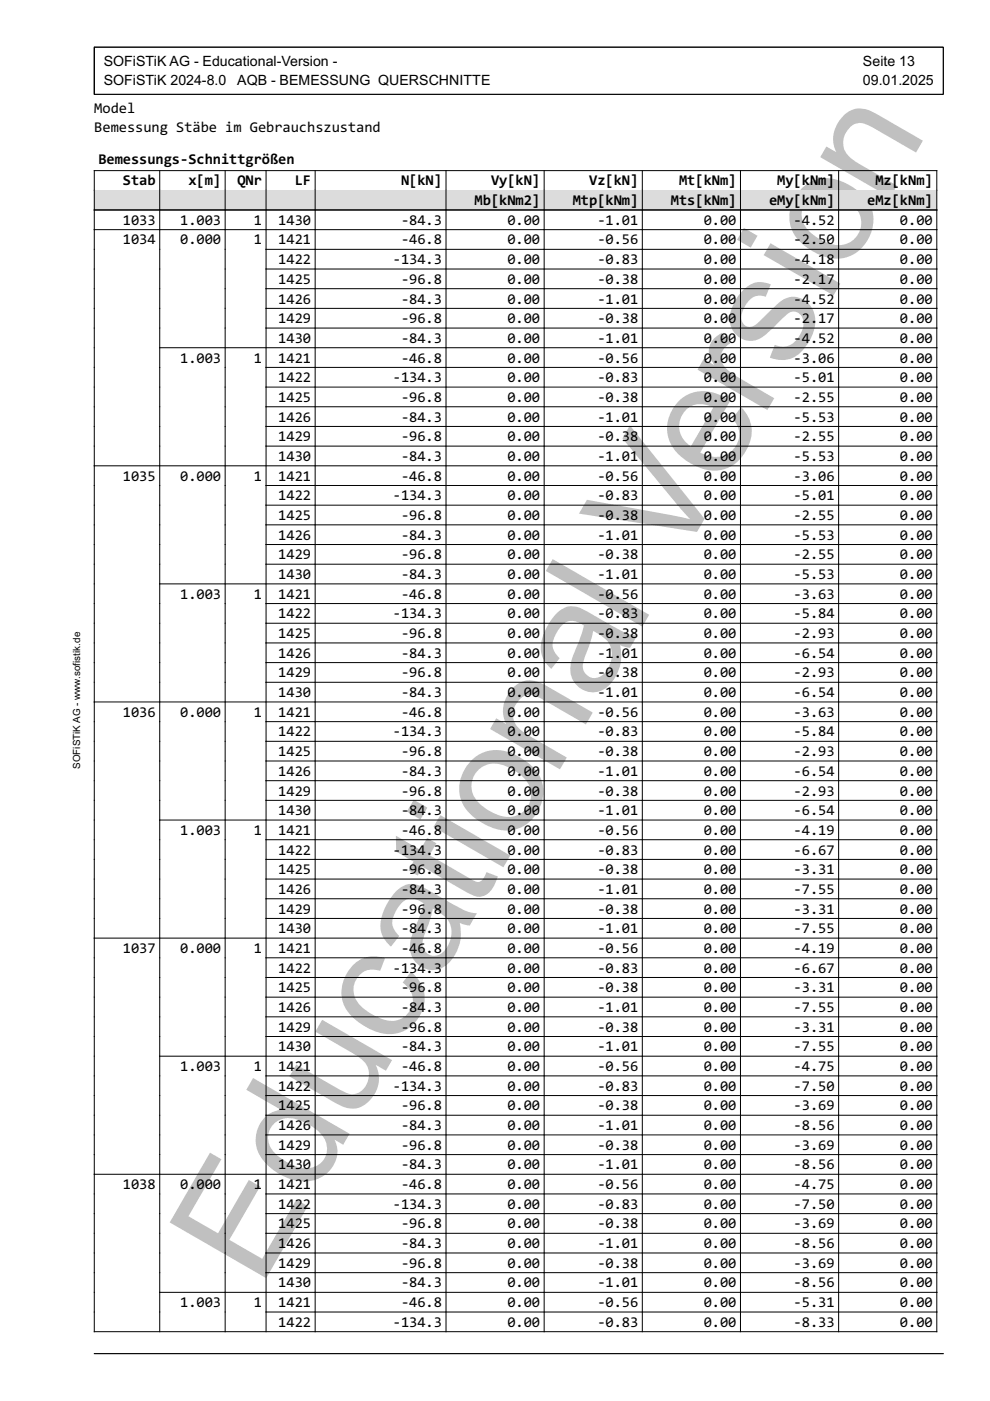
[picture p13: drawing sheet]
<svg xmlns="http://www.w3.org/2000/svg" width="210mm" height="297mm" viewBox="0 0 210 297" stroke-linecap="round" stroke-linejoin="round" font-family="sans-serif">
<defs><g id="words">
<text font-size="33" fill="#c0c0c0" x="55.1" y="273.3" transform="rotate(-60 55.1 273.3)">Educational Version</text>
<g font-size="3.2">
<text x="20" y="24">Model</text>
<text x="20" y="28">Bemessung Stäbe im Gebrauchszustand</text>
<text x="20.9" y="34.7">Bemessungs-Schnittgrößen</text>
<text x="26.1" y="39.3">Stab</text>
<text x="39.9" y="39.3">x[m]</text>
<text x="50.3" y="39.3">QNr</text>
<text x="62.5" y="39.3">LF</text>
<text x="85" y="39.3">N[kN]</text>
<text x="104.1" y="39.3">Vy[kN]</text>
<text x="124.9" y="39.3">Vz[kN]</text>
<text x="144" y="39.3">Mt[kNm]</text>
<text x="164.8" y="39.3">My[kNm]</text>
<text x="185.6" y="39.3">Mz[kNm]</text>
<text x="26.1" y="47.7">1033</text>
<text x="38.2" y="47.7">1.003</text>
<text x="53.8" y="47.7">1</text>
<text x="59" y="47.7">1430</text>
<text x="85" y="47.7">-84.3</text>
<text x="100.6" y="43.5">Mb[kNm2]</text>
<text x="107.6" y="47.7">0.00</text>
<text x="121.4" y="43.5">Mtp[kNm]</text>
<text x="126.6" y="47.7">-1.01</text>
<text x="142.3" y="43.5">Mts[kNm]</text>
<text x="149.2" y="47.7">0.00</text>
<text x="163.1" y="43.5">eMy[kNm]</text>
<text x="168.3" y="47.7">-4.52</text>
<text x="183.9" y="43.5">eMz[kNm]</text>
<text x="190.8" y="47.7">0.00</text>
<text x="26.1" y="51.8">1034</text>
<text x="38.2" y="51.8">0.000</text>
<text x="53.8" y="51.8">1</text>
<text x="59" y="51.8">1421</text>
<text x="85" y="51.8">-46.8</text>
<text x="107.6" y="51.8">0.00</text>
<text x="126.6" y="51.8">-0.56</text>
<text x="149.2" y="51.8">0.00</text>
<text x="168.3" y="51.8">-2.50</text>
<text x="190.8" y="51.8">0.00</text>
<text x="59" y="56">1422</text>
<text x="83.3" y="56">-134.3</text>
<text x="107.6" y="56">0.00</text>
<text x="126.6" y="56">-0.83</text>
<text x="149.2" y="56">0.00</text>
<text x="168.3" y="56">-4.18</text>
<text x="190.8" y="56">0.00</text>
<text x="59" y="60.2">1425</text>
<text x="59" y="64.4">1426</text>
<text x="85" y="60.2">-96.8</text>
<text x="85" y="64.4">-84.3</text>
<text x="107.6" y="60.2">0.00</text>
<text x="107.6" y="64.4">0.00</text>
<text x="126.6" y="60.2">-0.38</text>
<text x="126.6" y="64.4">-1.01</text>
<text x="149.2" y="60.2">0.00</text>
<text x="149.2" y="64.4">0.00</text>
<text x="168.3" y="60.2">-2.17</text>
<text x="168.3" y="64.4">-4.52</text>
<text x="190.8" y="60.2">0.00</text>
<text x="190.8" y="64.4">0.00</text>
<text x="59" y="68.5">1429</text>
<text x="85" y="68.5">-96.8</text>
<text x="107.6" y="68.5">0.00</text>
<text x="126.6" y="68.5">-0.38</text>
<text x="149.2" y="68.5">0.00</text>
<text x="168.3" y="68.5">-2.17</text>
<text x="190.8" y="68.5">0.00</text>
<text x="38.2" y="76.9">1.003</text>
<text x="53.8" y="76.9">1</text>
<text x="59" y="72.7">1430</text>
<text x="59" y="76.9">1421</text>
<text x="85" y="72.7">-84.3</text>
<text x="85" y="76.9">-46.8</text>
<text x="107.6" y="72.7">0.00</text>
<text x="107.6" y="76.9">0.00</text>
<text x="126.6" y="72.7">-1.01</text>
<text x="126.6" y="76.9">-0.56</text>
<text x="149.2" y="72.7">0.00</text>
<text x="149.2" y="76.9">0.00</text>
<text x="168.3" y="72.7">-4.52</text>
<text x="168.3" y="76.9">-3.06</text>
<text x="190.8" y="72.7">0.00</text>
<text x="190.8" y="76.9">0.00</text>
<text x="59" y="81">1422</text>
<text x="83.3" y="81">-134.3</text>
<text x="107.6" y="81">0.00</text>
<text x="126.6" y="81">-0.83</text>
<text x="149.2" y="81">0.00</text>
<text x="168.3" y="81">-5.01</text>
<text x="190.8" y="81">0.00</text>
<text x="59" y="85.2">1425</text>
<text x="59" y="89.4">1426</text>
<text x="85" y="85.2">-96.8</text>
<text x="85" y="89.4">-84.3</text>
<text x="107.6" y="85.2">0.00</text>
<text x="107.6" y="89.4">0.00</text>
<text x="126.6" y="85.2">-0.38</text>
<text x="126.6" y="89.4">-1.01</text>
<text x="149.2" y="85.2">0.00</text>
<text x="149.2" y="89.4">0.00</text>
<text x="168.3" y="85.2">-2.55</text>
<text x="168.3" y="89.4">-5.53</text>
<text x="190.8" y="85.2">0.00</text>
<text x="190.8" y="89.4">0.00</text>
<text x="59" y="93.6">1429</text>
<text x="85" y="93.6">-96.8</text>
<text x="107.6" y="93.6">0.00</text>
<text x="126.6" y="93.6">-0.38</text>
<text x="149.2" y="93.6">0.00</text>
<text x="168.3" y="93.6">-2.55</text>
<text x="190.8" y="93.6">0.00</text>
<text x="26.1" y="101.9">1035</text>
<text x="38.2" y="101.9">0.000</text>
<text x="53.8" y="101.9">1</text>
<text x="59" y="97.7">1430</text>
<text x="59" y="101.9">1421</text>
<text x="85" y="97.7">-84.3</text>
<text x="85" y="101.9">-46.8</text>
<text x="107.6" y="97.7">0.00</text>
<text x="107.6" y="101.9">0.00</text>
<text x="126.6" y="97.7">-1.01</text>
<text x="126.6" y="101.9">-0.56</text>
<text x="149.2" y="97.7">0.00</text>
<text x="149.2" y="101.9">0.00</text>
<text x="168.3" y="97.7">-5.53</text>
<text x="168.3" y="101.9">-3.06</text>
<text x="190.8" y="97.7">0.00</text>
<text x="190.8" y="101.9">0.00</text>
<text x="59" y="106.1">1422</text>
<text x="83.3" y="106.1">-134.3</text>
<text x="107.6" y="106.1">0.00</text>
<text x="126.6" y="106.1">-0.83</text>
<text x="149.2" y="106.1">0.00</text>
<text x="168.3" y="106.1">-5.01</text>
<text x="190.8" y="106.1">0.00</text>
<text x="59" y="110.3">1425</text>
<text x="85" y="110.3">-96.8</text>
<text x="107.6" y="110.3">0.00</text>
<text x="126.6" y="110.3">-0.38</text>
<text x="149.2" y="110.3">0.00</text>
<text x="168.3" y="110.3">-2.55</text>
<text x="190.8" y="110.3">0.00</text>
<text x="59" y="114.4">1426</text>
<text x="59" y="118.6">1429</text>
<text x="85" y="114.4">-84.3</text>
<text x="85" y="118.6">-96.8</text>
<text x="107.6" y="114.4">0.00</text>
<text x="107.6" y="118.6">0.00</text>
<text x="126.6" y="114.4">-1.01</text>
<text x="126.6" y="118.6">-0.38</text>
<text x="149.2" y="114.4">0.00</text>
<text x="149.2" y="118.6">0.00</text>
<text x="168.3" y="114.4">-5.53</text>
<text x="168.3" y="118.6">-2.55</text>
<text x="190.8" y="114.4">0.00</text>
<text x="190.8" y="118.6">0.00</text>
<text x="59" y="122.8">1430</text>
<text x="85" y="122.8">-84.3</text>
<text x="107.6" y="122.8">0.00</text>
<text x="126.6" y="122.8">-1.01</text>
<text x="149.2" y="122.8">0.00</text>
<text x="168.3" y="122.8">-5.53</text>
<text x="190.8" y="122.8">0.00</text>
<text x="38.2" y="126.9">1.003</text>
<text x="53.8" y="126.9">1</text>
<text x="59" y="126.9">1421</text>
<text x="59" y="131.1">1422</text>
<text x="83.3" y="131.1">-134.3</text>
<text x="85" y="126.9">-46.8</text>
<text x="107.6" y="126.9">0.00</text>
<text x="107.6" y="131.1">0.00</text>
<text x="126.6" y="126.9">-0.56</text>
<text x="126.6" y="131.1">-0.83</text>
<text x="149.2" y="126.9">0.00</text>
<text x="149.2" y="131.1">0.00</text>
<text x="168.3" y="126.9">-3.63</text>
<text x="168.3" y="131.1">-5.84</text>
<text x="190.8" y="126.9">0.00</text>
<text x="190.8" y="131.1">0.00</text>
<text x="59" y="135.3">1425</text>
<text x="85" y="135.3">-96.8</text>
<text x="107.6" y="135.3">0.00</text>
<text x="126.6" y="135.3">-0.38</text>
<text x="149.2" y="135.3">0.00</text>
<text x="168.3" y="135.3">-2.93</text>
<text x="190.8" y="135.3">0.00</text>
<text x="59" y="139.5">1426</text>
<text x="59" y="143.6">1429</text>
<text x="85" y="139.5">-84.3</text>
<text x="85" y="143.6">-96.8</text>
<text x="107.6" y="139.5">0.00</text>
<text x="107.6" y="143.6">0.00</text>
<text x="126.6" y="139.5">-1.01</text>
<text x="126.6" y="143.6">-0.38</text>
<text x="149.2" y="139.5">0.00</text>
<text x="149.2" y="143.6">0.00</text>
<text x="168.3" y="139.5">-6.54</text>
<text x="168.3" y="143.6">-2.93</text>
<text x="190.8" y="139.5">0.00</text>
<text x="190.8" y="143.6">0.00</text>
<text x="59" y="147.8">1430</text>
<text x="85" y="147.8">-84.3</text>
<text x="107.6" y="147.8">0.00</text>
<text x="126.6" y="147.8">-1.01</text>
<text x="149.2" y="147.8">0.00</text>
<text x="168.3" y="147.8">-6.54</text>
<text x="190.8" y="147.8">0.00</text>
<text x="26.1" y="152">1036</text>
<text x="38.2" y="152">0.000</text>
<text x="53.8" y="152">1</text>
<text x="59" y="152">1421</text>
<text x="85" y="152">-46.8</text>
<text x="107.6" y="152">0.00</text>
<text x="126.6" y="152">-0.56</text>
<text x="149.2" y="152">0.00</text>
<text x="168.3" y="152">-3.63</text>
<text x="190.8" y="152">0.00</text>
<text x="59" y="156.1">1422</text>
<text x="59" y="160.3">1425</text>
<text x="83.3" y="156.1">-134.3</text>
<text x="85" y="160.3">-96.8</text>
<text x="107.6" y="156.1">0.00</text>
<text x="107.6" y="160.3">0.00</text>
<text x="126.6" y="156.1">-0.83</text>
<text x="126.6" y="160.3">-0.38</text>
<text x="149.2" y="156.1">0.00</text>
<text x="149.2" y="160.3">0.00</text>
<text x="168.3" y="156.1">-5.84</text>
<text x="168.3" y="160.3">-2.93</text>
<text x="190.8" y="156.1">0.00</text>
<text x="190.8" y="160.3">0.00</text>
<text x="59" y="164.5">1426</text>
<text x="85" y="164.5">-84.3</text>
<text x="107.6" y="164.5">0.00</text>
<text x="126.6" y="164.5">-1.01</text>
<text x="149.2" y="164.5">0.00</text>
<text x="168.3" y="164.5">-6.54</text>
<text x="190.8" y="164.5">0.00</text>
<text x="59" y="168.7">1429</text>
<text x="59" y="172.8">1430</text>
<text x="85" y="168.7">-96.8</text>
<text x="85" y="172.8">-84.3</text>
<text x="107.6" y="168.7">0.00</text>
<text x="107.6" y="172.8">0.00</text>
<text x="126.6" y="168.7">-0.38</text>
<text x="126.6" y="172.8">-1.01</text>
<text x="149.2" y="168.7">0.00</text>
<text x="149.2" y="172.8">0.00</text>
<text x="168.3" y="168.7">-2.93</text>
<text x="168.3" y="172.8">-6.54</text>
<text x="190.8" y="168.7">0.00</text>
<text x="190.8" y="172.8">0.00</text>
<text x="38.2" y="177">1.003</text>
<text x="53.8" y="177">1</text>
<text x="59" y="177">1421</text>
<text x="85" y="177">-46.8</text>
<text x="107.6" y="177">0.00</text>
<text x="126.6" y="177">-0.56</text>
<text x="149.2" y="177">0.00</text>
<text x="168.3" y="177">-4.19</text>
<text x="190.8" y="177">0.00</text>
<text x="59" y="181.2">1422</text>
<text x="59" y="185.4">1425</text>
<text x="83.3" y="181.2">-134.3</text>
<text x="85" y="185.4">-96.8</text>
<text x="107.6" y="181.2">0.00</text>
<text x="107.6" y="185.4">0.00</text>
<text x="126.6" y="181.2">-0.83</text>
<text x="126.6" y="185.4">-0.38</text>
<text x="149.2" y="181.2">0.00</text>
<text x="149.2" y="185.4">0.00</text>
<text x="168.3" y="181.2">-6.67</text>
<text x="168.3" y="185.4">-3.31</text>
<text x="190.8" y="181.2">0.00</text>
<text x="190.8" y="185.4">0.00</text>
<text x="59" y="189.5">1426</text>
<text x="85" y="189.5">-84.3</text>
<text x="107.6" y="189.5">0.00</text>
<text x="126.6" y="189.5">-1.01</text>
<text x="149.2" y="189.5">0.00</text>
<text x="168.3" y="189.5">-7.55</text>
<text x="190.8" y="189.5">0.00</text>
<text x="59" y="193.7">1429</text>
<text x="59" y="197.9">1430</text>
<text x="85" y="193.7">-96.8</text>
<text x="85" y="197.9">-84.3</text>
<text x="107.6" y="193.7">0.00</text>
<text x="107.6" y="197.9">0.00</text>
<text x="126.6" y="193.7">-0.38</text>
<text x="126.6" y="197.9">-1.01</text>
<text x="149.2" y="193.7">0.00</text>
<text x="149.2" y="197.9">0.00</text>
<text x="168.3" y="193.7">-3.31</text>
<text x="168.3" y="197.9">-7.55</text>
<text x="190.8" y="193.7">0.00</text>
<text x="190.8" y="197.9">0.00</text>
<text x="26.1" y="202">1037</text>
<text x="38.2" y="202">0.000</text>
<text x="53.8" y="202">1</text>
<text x="59" y="202">1421</text>
<text x="85" y="202">-46.8</text>
<text x="107.6" y="202">0.00</text>
<text x="126.6" y="202">-0.56</text>
<text x="149.2" y="202">0.00</text>
<text x="168.3" y="202">-4.19</text>
<text x="190.8" y="202">0.00</text>
<text x="59" y="206.2">1422</text>
<text x="83.3" y="206.2">-134.3</text>
<text x="107.6" y="206.2">0.00</text>
<text x="126.6" y="206.2">-0.83</text>
<text x="149.2" y="206.2">0.00</text>
<text x="168.3" y="206.2">-6.67</text>
<text x="190.8" y="206.2">0.00</text>
<text x="59" y="210.4">1425</text>
<text x="59" y="214.6">1426</text>
<text x="85" y="210.4">-96.8</text>
<text x="85" y="214.6">-84.3</text>
<text x="107.6" y="210.4">0.00</text>
<text x="107.6" y="214.6">0.00</text>
<text x="126.6" y="210.4">-0.38</text>
<text x="126.6" y="214.6">-1.01</text>
<text x="149.2" y="210.4">0.00</text>
<text x="149.2" y="214.6">0.00</text>
<text x="168.3" y="210.4">-3.31</text>
<text x="168.3" y="214.6">-7.55</text>
<text x="190.8" y="210.4">0.00</text>
<text x="190.8" y="214.6">0.00</text>
<text x="59" y="218.7">1429</text>
<text x="85" y="218.7">-96.8</text>
<text x="107.6" y="218.7">0.00</text>
<text x="126.6" y="218.7">-0.38</text>
<text x="149.2" y="218.7">0.00</text>
<text x="168.3" y="218.7">-3.31</text>
<text x="190.8" y="218.7">0.00</text>
<text x="38.2" y="227.1">1.003</text>
<text x="53.8" y="227.1">1</text>
<text x="59" y="222.9">1430</text>
<text x="59" y="227.1">1421</text>
<text x="85" y="222.9">-84.3</text>
<text x="85" y="227.1">-46.8</text>
<text x="107.6" y="222.9">0.00</text>
<text x="107.6" y="227.1">0.00</text>
<text x="126.6" y="222.9">-1.01</text>
<text x="126.6" y="227.1">-0.56</text>
<text x="149.2" y="222.9">0.00</text>
<text x="149.2" y="227.1">0.00</text>
<text x="168.3" y="222.9">-7.55</text>
<text x="168.3" y="227.1">-4.75</text>
<text x="190.8" y="222.9">0.00</text>
<text x="190.8" y="227.1">0.00</text>
<text x="59" y="231.2">1422</text>
<text x="83.3" y="231.2">-134.3</text>
<text x="107.6" y="231.2">0.00</text>
<text x="126.6" y="231.2">-0.83</text>
<text x="149.2" y="231.2">0.00</text>
<text x="168.3" y="231.2">-7.50</text>
<text x="190.8" y="231.2">0.00</text>
<text x="59" y="235.4">1425</text>
<text x="59" y="239.6">1426</text>
<text x="85" y="235.4">-96.8</text>
<text x="85" y="239.6">-84.3</text>
<text x="107.6" y="235.4">0.00</text>
<text x="107.6" y="239.6">0.00</text>
<text x="126.6" y="235.4">-0.38</text>
<text x="126.6" y="239.6">-1.01</text>
<text x="149.2" y="235.4">0.00</text>
<text x="149.2" y="239.6">0.00</text>
<text x="168.3" y="235.4">-3.69</text>
<text x="168.3" y="239.6">-8.56</text>
<text x="190.8" y="235.4">0.00</text>
<text x="190.8" y="239.6">0.00</text>
<text x="59" y="243.8">1429</text>
<text x="85" y="243.8">-96.8</text>
<text x="107.6" y="243.8">0.00</text>
<text x="126.6" y="243.8">-0.38</text>
<text x="149.2" y="243.8">0.00</text>
<text x="168.3" y="243.8">-3.69</text>
<text x="190.8" y="243.8">0.00</text>
<text x="59" y="247.9">1430</text>
<text x="85" y="247.9">-84.3</text>
<text x="107.6" y="247.9">0.00</text>
<text x="126.6" y="247.9">-1.01</text>
<text x="149.2" y="247.9">0.00</text>
<text x="168.3" y="247.9">-8.56</text>
<text x="190.8" y="247.9">0.00</text>
<text x="26.1" y="252.1">1038</text>
<text x="38.2" y="252.1">0.000</text>
<text x="53.8" y="252.1">1</text>
<text x="59" y="252.1">1421</text>
<text x="59" y="256.3">1422</text>
<text x="83.3" y="256.3">-134.3</text>
<text x="85" y="252.1">-46.8</text>
<text x="107.6" y="252.1">0.00</text>
<text x="107.6" y="256.3">0.00</text>
<text x="126.6" y="252.1">-0.56</text>
<text x="126.6" y="256.3">-0.83</text>
<text x="149.2" y="252.1">0.00</text>
<text x="149.2" y="256.3">0.00</text>
<text x="168.3" y="252.1">-4.75</text>
<text x="168.3" y="256.3">-7.50</text>
<text x="190.8" y="252.1">0.00</text>
<text x="190.8" y="256.3">0.00</text>
<text x="59" y="260.5">1425</text>
<text x="85" y="260.5">-96.8</text>
<text x="107.6" y="260.5">0.00</text>
<text x="126.6" y="260.5">-0.38</text>
<text x="149.2" y="260.5">0.00</text>
<text x="168.3" y="260.5">-3.69</text>
<text x="190.8" y="260.5">0.00</text>
<text x="59" y="264.6">1426</text>
<text x="59" y="268.8">1429</text>
<text x="85" y="264.6">-84.3</text>
<text x="85" y="268.8">-96.8</text>
<text x="107.6" y="264.6">0.00</text>
<text x="107.6" y="268.8">0.00</text>
<text x="126.6" y="264.6">-1.01</text>
<text x="126.6" y="268.8">-0.38</text>
<text x="149.2" y="264.6">0.00</text>
<text x="149.2" y="268.8">0.00</text>
<text x="168.3" y="264.6">-8.56</text>
<text x="168.3" y="268.8">-3.69</text>
<text x="190.8" y="264.6">0.00</text>
<text x="190.8" y="268.8">0.00</text>
<text x="59" y="273">1430</text>
<text x="85" y="273">-84.3</text>
<text x="107.6" y="273">0.00</text>
<text x="126.6" y="273">-1.01</text>
<text x="149.2" y="273">0.00</text>
<text x="168.3" y="273">-8.56</text>
<text x="190.8" y="273">0.00</text>
<text x="38.2" y="277.1">1.003</text>
<text x="53.8" y="277.1">1</text>
<text x="59" y="277.1">1421</text>
<text x="59" y="281.3">1422</text>
<text x="83.3" y="281.3">-134.3</text>
<text x="85" y="277.1">-46.8</text>
<text x="107.6" y="277.1">0.00</text>
<text x="107.6" y="281.3">0.00</text>
<text x="126.6" y="277.1">-0.56</text>
<text x="126.6" y="281.3">-0.83</text>
<text x="149.2" y="277.1">0.00</text>
<text x="149.2" y="281.3">0.00</text>
<text x="168.3" y="277.1">-5.31</text>
<text x="168.3" y="281.3">-8.33</text>
<text x="190.8" y="277.1">0.00</text>
<text x="190.8" y="281.3">0.00</text>
</g>
<g font-size="3">
<text x="22" y="14">SOFiSTiK AG - Educational-Version -</text>
<text x="22" y="18">SOFiSTiK 2024-8.0</text>
<text x="50.3" y="18">AQB - BEMESSUNG QUERSCHNITTE</text>
<text x="183" y="14">Seite 13</text>
<text x="183" y="18">09.01.2025</text>
</g>
<text font-size="2.1" x="17" y="163" transform="rotate(-90 17 163)">SOFiSTiK AG - www.sofistik.de</text>
</g></defs>
<path d="M20 10h180v10h-180zM33.9 36.2v4.1M47.7 36.2v4.1M56.4 36.2v4.1M66.8 36.2v4.1M94.6 36.2v4.1M115.4 36.2v4.1M136.2 36.2v4.1M157 36.2v4.1M177.8 36.2v4.1M20 40.3v-4.1h178.6v4.1M20 287h180" fill="none" stroke="#000" stroke-width=".21"/>
<path d="M20 40.3h178.6v4.2h-178.6z" fill="#dcdcdc"/>
<g fill="none" stroke="#000" stroke-width=".21">
<path d="M20 40.3v242h178.6v-242M20 44.5h178.6M20 48.7h178.6M33.9 40.3v242M47.7 40.3v242M56.4 40.3v242M56.4 52.9h142.2M56.4 57h142.2M66.8 40.3v242M94.6 40.3v242M115.4 40.3v242M136.2 40.3v242"/>
<path d="M157 40.3v242M177.8 40.3v242M33.9 73.7h164.7M56.4 61.2h142.2M56.4 65.4h142.2M56.4 69.6h142.2M56.4 77.9h142.2M20 98.8h178.6M56.4 82.1h142.2M56.4 86.2h142.2M56.4 90.4h142.2M56.4 94.6h142.2"/>
<path d="M56.4 102.9h142.2M56.4 107.1h142.2M56.4 111.3h142.2M56.4 115.5h142.2M56.4 119.6h142.2M33.9 123.8h164.7M56.4 128h142.2M56.4 132.1h142.2M56.4 136.3h142.2M20 148.8h178.6M56.4 140.5h142.2M56.4 144.7h142.2"/>
<path d="M56.4 153h142.2M56.4 157.2h142.2M33.9 173.9h164.7M56.4 161.3h142.2M56.4 165.5h142.2M56.4 169.7h142.2M56.4 178h142.2M20 198.9h178.6M56.4 182.2h142.2M56.4 186.4h142.2M56.4 190.6h142.2M56.4 194.7h142.2"/>
<path d="M56.4 203.1h142.2M56.4 207.2h142.2M56.4 211.4h142.2M56.4 215.6h142.2M56.4 219.8h142.2M33.9 223.9h164.7M56.4 228.1h142.2M56.4 232.3h142.2M56.4 236.4h142.2M20 249h178.6M56.4 240.6h142.2M56.4 244.8h142.2"/>
<path d="M56.4 253.1h142.2M56.4 257.3h142.2M33.9 274h164.7M56.4 261.5h142.2M56.4 265.7h142.2M56.4 269.8h142.2M56.4 278.2h142.2"/>
</g>
<use href="#words"/>
</svg>
